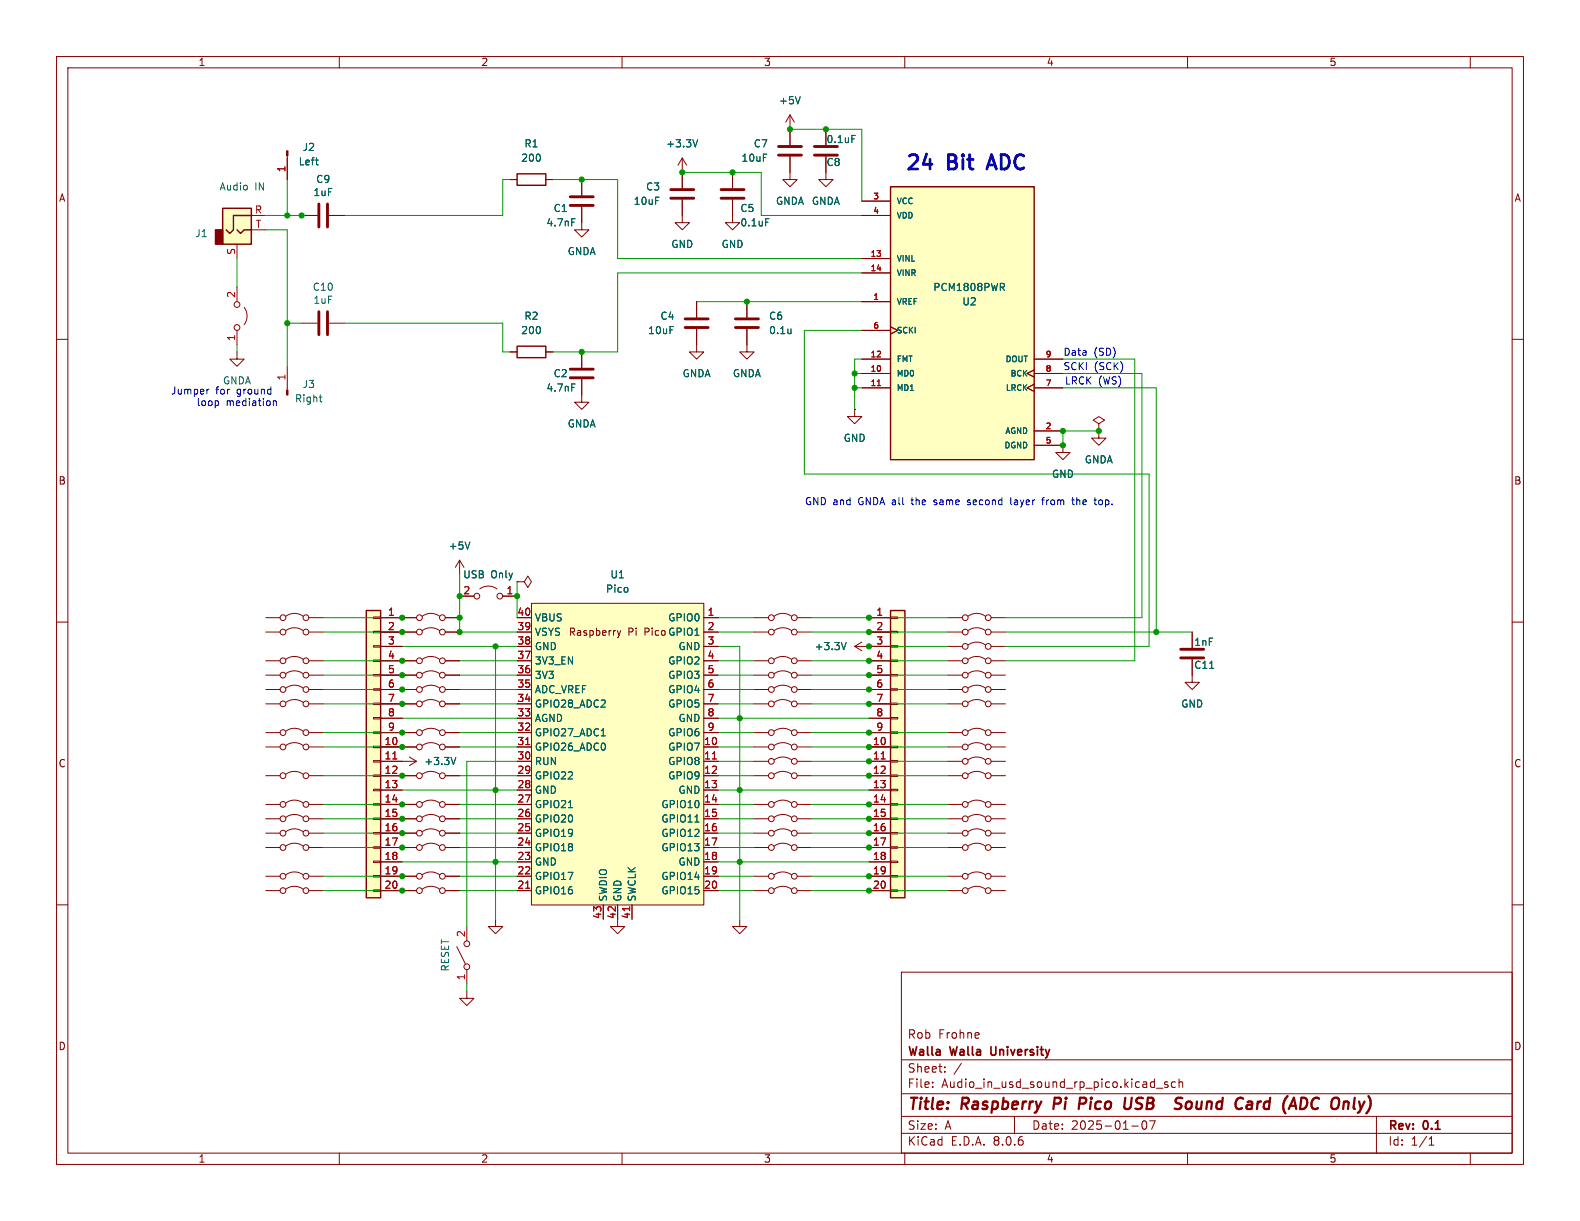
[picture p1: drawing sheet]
<svg xmlns="http://www.w3.org/2000/svg" width="279mm" height="216mm" viewBox="0 0 279 216" stroke-linecap="round" stroke-linejoin="round" font-family="sans-serif">
<defs><g id="words">
<g font-size="3.5" fill="#0000c2">
<text x="160" y="30.2">24</text>
<text x="167.8" y="30.2">Bit</text>
<text x="175.9" y="30.2">ADC</text>
</g>
<g font-size="2.8" fill="#840000">
<text x="160.4" y="196.8">Title:</text>
<text x="170.1" y="196.8">Raspberry</text>
<text x="187.1" y="196.8">Pi</text>
<text x="192.4" y="196.8">Pico</text>
<text x="201.2" y="196.8">USB</text>
<text x="211.9" y="196.8">Sound</text>
<text x="223.3" y="196.8">Card</text>
<text x="232.5" y="196.8">(ADC</text>
<text x="241.9" y="196.8">Only)</text>
</g>
<g font-size="2.1" fill="#840000">
<text x="160.4" y="183.9">Rob</text>
<text x="165.9" y="183.9">Frohne</text>
<text x="160.4" y="189.9">Sheet:</text>
<text x="160.4" y="187.1">Walla</text>
<text x="168.1" y="187.1">Walla</text>
<text x="175.9" y="187.1">University</text>
<text x="160.4" y="192.6">File:</text>
<text x="166.5" y="192.6">Audio_in_usd_sound_rp_pico.kicad_sch</text>
<text x="160.4" y="202.8">KiCad</text>
<text x="160.4" y="200">Size:</text>
<text x="167.1" y="200">A</text>
<text x="168.1" y="202.8">E.D.A.</text>
<text x="175.7" y="202.8">8.0.6</text>
<text x="182.4" y="200">Date:</text>
<text x="189.4" y="200">2025-01-07</text>
<text x="245.4" y="200.2">Rev:</text>
<text x="245.4" y="202.8">Id:</text>
<text x="249.5" y="202.8">1/1</text>
<text x="251.8" y="200.2">0.1</text>
</g>
<g font-size="1.8" fill="#840000">
<text x="35" y="11.9">1</text>
<text x="85" y="11.9">2</text>
<text x="135" y="11.9">3</text>
<text x="185" y="11.9">4</text>
<text x="235" y="11.9">5</text>
<text x="10.3" y="35.9">A</text>
<text x="267.7" y="35.9">A</text>
<text x="10.3" y="85.9">B</text>
<text x="267.7" y="85.9">B</text>
<text x="100.5" y="112.6">Raspberry</text>
<text x="111" y="112.6">Pi</text>
<text x="114.1" y="112.6">Pico GPIO1</text>
<text x="10.3" y="135.9">C</text>
<text x="267.7" y="135.9">C</text>
<text x="10.3" y="185.9">D</text>
<text x="267.7" y="185.9">D</text>
<text x="35" y="205.8">1</text>
<text x="85" y="205.8">2</text>
<text x="135" y="205.8">3</text>
<text x="185" y="205.8">4</text>
<text x="235" y="205.8">5</text>
</g>
<g font-size="1.8" fill="#006464">
<text x="137.7" y="18.6">+5V</text>
<text x="52.7" y="29.4">Left</text>
<text x="53.4" y="26.9">J2</text>
<text x="92.1" y="28.8">200</text>
<text x="92.6" y="26.3">R1</text>
<text x="117.7" y="26.3">+3.3V</text>
<text x="131" y="28.8">10uF</text>
<text x="133.2" y="26.3">C7</text>
<text x="146.1" y="29.6">C8</text>
<text x="146.1" y="25.5">0.1uF</text>
<text x="38.7" y="33.9">Audio</text>
<text x="45" y="33.9">IN</text>
<text x="55.3" y="34.9">1uF</text>
<text x="55.8" y="32.6">C9</text>
<text x="114.1" y="33.9">C3</text>
<text x="96.5" y="40.2">4.7nF</text>
<text x="97.8" y="37.7">C1</text>
<text x="112" y="36.4">10uF</text>
<text x="130.8" y="37.7">C5</text>
<text x="130.8" y="40.2">0.1uF</text>
<text x="137.1" y="36.4">GNDA</text>
<text x="143.5" y="36.4">GNDA</text>
<text x="34.4" y="42.1">J1</text>
<text x="100.3" y="45.3">GNDA</text>
<text x="118.6" y="44">GND</text>
<text x="127.5" y="44">GND</text>
<text x="55.2" y="51.6">C10</text>
<text x="55.3" y="53.9">1uF</text>
<text x="164.9" y="51.7">PCM1808PWR</text>
<text x="92.1" y="59.3">200</text>
<text x="92.6" y="56.7">R2</text>
<text x="114.5" y="59.3">10uF</text>
<text x="116.7" y="56.7">C4</text>
<text x="135.9" y="56.7">C6</text>
<text x="135.9" y="59.3">0.1u</text>
<text x="170.1" y="54.2">U2</text>
<text x="39.3" y="68.2">GNDA</text>
<text x="52.1" y="71.3">Right</text>
<text x="53.4" y="68.8">J3</text>
<text x="96.5" y="69.4">4.7nF</text>
<text x="97.8" y="66.9">C2</text>
<text x="120.6" y="66.9">GNDA</text>
<text x="129.5" y="66.9">GNDA</text>
<text x="100.3" y="75.8">GNDA</text>
<text x="149.1" y="78.3">GND</text>
<text x="191.7" y="82.1">GNDA</text>
<text x="185.9" y="84.7">GND</text>
<text x="79.2" y="97.4">+5V</text>
<text x="81.8" y="102.5">USB</text>
<text x="86.8" y="102.5">Only</text>
<text x="107.1" y="105">Pico</text>
<text x="107.8" y="102.5">U1</text>
<text x="94.5" y="112.6">VSYS</text>
<text x="94.5" y="110.1">VBUS</text>
<text x="118.1" y="110.1">GPIO0</text>
<text x="118.1" y="112.6">GPIO1</text>
<text x="94.5" y="117.7">3V3_EN</text>
<text x="94.5" y="115.2">GND</text>
<text x="118.1" y="117.7">GPIO2</text>
<text x="119.9" y="115.2">GND</text>
<text x="144" y="115.2">+3.3V</text>
<text x="211.1" y="114.4">1nF</text>
<text x="211.1" y="118.5">C11</text>
<text x="94.5" y="125.3">GPIO28_ADC2</text>
<text x="94.5" y="122.8">ADC_VREF</text>
<text x="94.5" y="120.2">3V3</text>
<text x="118.1" y="120.2">GPIO3</text>
<text x="118.1" y="122.8">GPIO4</text>
<text x="118.1" y="125.3">GPIO5</text>
<text x="208.8" y="125.3">GND</text>
<text x="94.5" y="130.4">GPIO27_ADC1</text>
<text x="94.5" y="127.9">AGND</text>
<text x="118.1" y="130.4">GPIO6</text>
<text x="119.9" y="127.9">GND</text>
<text x="74.9" y="135.5">+3.3V</text>
<text x="94.5" y="135.5">RUN</text>
<text x="94.5" y="132.9">GPIO26_ADC0</text>
<text x="118.1" y="132.9">GPIO7</text>
<text x="118.1" y="135.5">GPIO8</text>
<text x="94.5" y="143.1">GPIO21</text>
<text x="94.5" y="140.6">GND</text>
<text x="94.5" y="138">GPIO22</text>
<text x="116.9" y="143.1">GPIO10</text>
<text x="118.1" y="138">GPIO9</text>
<text x="119.9" y="140.6">GND</text>
<text x="94.5" y="148.2">GPIO19</text>
<text x="94.5" y="145.6">GPIO20</text>
<text x="116.9" y="145.6">GPIO11</text>
<text x="116.9" y="148.2">GPIO12</text>
<text x="94.5" y="155.8">GPIO17</text>
<text x="94.5" y="153.3">GND</text>
<text x="94.5" y="150.7">GPIO18</text>
<text x="116.9" y="150.7">GPIO13</text>
<text x="116.9" y="155.8">GPIO14</text>
<text x="119.9" y="153.3">GND</text>
<text x="94.5" y="158.3">GPIO16</text>
<text x="107.5" y="159.5" transform="rotate(-90 107.5 159.5)">SWDIO</text>
<text x="110.1" y="159.5" transform="rotate(-90 110.1 159.5)">GND</text>
<text x="112.6" y="159.5" transform="rotate(-90 112.6 159.5)">SWCLK</text>
<text x="116.9" y="158.3">GPIO15</text>
<text x="79.6" y="171.9" transform="rotate(-90 79.6 171.9)">RESET</text>
</g>
<g font-size="1.8" fill="#a90000">
<text x="50.5" y="30.6" transform="rotate(-90 50.5 30.6)">1</text>
<text x="45" y="37.8">R</text>
<text x="45.1" y="40.4">T</text>
<text x="41.7" y="45.2" transform="rotate(-90 41.7 45.2)">S</text>
<text x="41.7" y="52.8" transform="rotate(-90 41.7 52.8)">2</text>
<text x="41.7" y="60.4" transform="rotate(-90 41.7 60.4)">1</text>
<text x="50.5" y="67.4" transform="rotate(-90 50.5 67.4)">1</text>
<text x="81.8" y="105.2">2</text>
<text x="89.5" y="105.2">1</text>
<text x="68.5" y="109">1</text>
<text x="68.5" y="111.5">2</text>
<text x="91.4" y="111.5">39</text>
<text x="91.4" y="109">40</text>
<text x="125" y="109">1</text>
<text x="125" y="111.5">2</text>
<text x="154.9" y="109">1</text>
<text x="154.9" y="111.5">2</text>
<text x="68.5" y="114">3</text>
<text x="68.5" y="116.6">4</text>
<text x="68.5" y="119.1">5</text>
<text x="91.4" y="119.1">36</text>
<text x="91.4" y="116.6">37</text>
<text x="91.4" y="114">38</text>
<text x="125" y="114">3</text>
<text x="125" y="116.6">4</text>
<text x="125" y="119.1">5</text>
<text x="154.9" y="114">3</text>
<text x="154.9" y="116.6">4</text>
<text x="154.9" y="119.1">5</text>
<text x="68.5" y="121.7">6</text>
<text x="68.5" y="124.2">7</text>
<text x="91.4" y="124.2">34</text>
<text x="91.4" y="121.7">35</text>
<text x="125" y="121.7">6</text>
<text x="125" y="124.2">7</text>
<text x="154.9" y="121.7">6</text>
<text x="154.9" y="124.2">7</text>
<text x="67.9" y="131.8">10</text>
<text x="68.5" y="126.7">8</text>
<text x="68.5" y="129.3">9</text>
<text x="91.4" y="131.8">31</text>
<text x="91.4" y="129.3">32</text>
<text x="91.4" y="126.7">33</text>
<text x="124.4" y="131.8">10</text>
<text x="125" y="126.7">8</text>
<text x="125" y="129.3">9</text>
<text x="154.3" y="131.8">10</text>
<text x="154.9" y="126.7">8</text>
<text x="154.9" y="129.3">9</text>
<text x="67.9" y="134.4">11</text>
<text x="67.9" y="136.9">12</text>
<text x="91.4" y="136.9">29</text>
<text x="91.4" y="134.4">30</text>
<text x="124.4" y="134.4">11</text>
<text x="124.4" y="136.9">12</text>
<text x="154.3" y="134.4">11</text>
<text x="154.3" y="136.9">12</text>
<text x="67.9" y="139.4">13</text>
<text x="67.9" y="142">14</text>
<text x="91.4" y="142">27</text>
<text x="91.4" y="139.4">28</text>
<text x="124.4" y="139.4">13</text>
<text x="124.4" y="142">14</text>
<text x="154.3" y="139.4">13</text>
<text x="154.3" y="142">14</text>
<text x="67.9" y="144.5">15</text>
<text x="67.9" y="147.1">16</text>
<text x="67.9" y="149.6">17</text>
<text x="91.4" y="149.6">24</text>
<text x="91.4" y="147.1">25</text>
<text x="91.4" y="144.5">26</text>
<text x="124.4" y="144.5">15</text>
<text x="124.4" y="147.1">16</text>
<text x="124.4" y="149.6">17</text>
<text x="154.3" y="144.5">15</text>
<text x="154.3" y="147.1">16</text>
<text x="154.3" y="149.6">17</text>
<text x="67.9" y="152.1">18</text>
<text x="67.9" y="154.7">19</text>
<text x="91.4" y="154.7">22</text>
<text x="91.4" y="152.1">23</text>
<text x="124.4" y="152.1">18</text>
<text x="124.4" y="154.7">19</text>
<text x="154.3" y="152.1">18</text>
<text x="154.3" y="154.7">19</text>
<text x="67.9" y="157.2">20</text>
<text x="91.4" y="157.2">21</text>
<text x="124.4" y="157.2">20</text>
<text x="154.3" y="157.2">20</text>
<text x="82.3" y="165.8" transform="rotate(-90 82.3 165.8)">2</text>
<text x="106.4" y="162.6" transform="rotate(-90 106.4 162.6)">43</text>
<text x="109" y="162.6" transform="rotate(-90 109 162.6)">42</text>
<text x="111.5" y="162.6" transform="rotate(-90 111.5 162.6)">41</text>
<text x="82.3" y="173.4" transform="rotate(-90 82.3 173.4)">1</text>
</g>
<g font-size="1.8" fill="#0000c2">
<text x="188" y="63">Data</text>
<text x="188" y="65.5">SCKI</text>
<text x="193.4" y="63">(SD)</text>
<text x="193.5" y="65.5">(SCK)</text>
<text x="30.1" y="69.8">Jumper</text>
<text x="34.7" y="71.9">loop</text>
<text x="38.1" y="69.8">for</text>
<text x="40" y="71.9">mediation</text>
<text x="42" y="69.8">ground</text>
<text x="188.2" y="68.1">LRCK</text>
<text x="194.2" y="68.1">(WS)</text>
<text x="142.2" y="89.4">GND and</text>
<text x="151.9" y="89.4">GNDA all</text>
<text x="161.7" y="89.4">the</text>
<text x="165.8" y="89.4">same</text>
<text x="171.9" y="89.4">second</text>
<text x="179.8" y="89.4">layer</text>
<text x="185.6" y="89.4">from</text>
<text x="191.1" y="89.4">the</text>
<text x="195.3" y="89.4">top.</text>
</g>
<g font-size="1.4" fill="#a90000">
<text x="154.3" y="35.3">3</text>
<text x="154.3" y="37.8">4</text>
<text x="153.8" y="45.5">13</text>
<text x="153.8" y="48">14</text>
<text x="154.3" y="53.1">1</text>
<text x="154.3" y="58.2">6</text>
<text x="153.8" y="65.8">10</text>
<text x="153.8" y="63.2">12</text>
<text x="184.8" y="65.8">8</text>
<text x="184.8" y="63.2">9</text>
<text x="153.8" y="68.3">11</text>
<text x="184.8" y="68.3">7</text>
<text x="184.8" y="75.9">2</text>
<text x="184.8" y="78.5">5</text>
</g>
<g font-size="1.4" fill="#006464">
<text x="158.5" y="36.3">VCC</text>
<text x="158.5" y="38.8">VDD</text>
<text x="158.5" y="46.5">VINL</text>
<text x="158.5" y="49">VINR</text>
<text x="158.5" y="54.1">VREF</text>
<text x="158.5" y="59.2">SCKI</text>
<text x="158.5" y="64.2">FMT</text>
<text x="177.7" y="64.2">DOUT</text>
<text x="158.5" y="66.8">MD0</text>
<text x="158.5" y="69.3">MD1</text>
<text x="177.7" y="69.3">LRCK</text>
<text x="178.6" y="66.8">BCK</text>
<text x="177.6" y="76.9">AGND</text>
<text x="177.5" y="79.5">DGND</text>
</g>
</g></defs>
<g fill="none" stroke="#840000" stroke-width=".18">
<path d="M10 10h259.4v195.9h-259.4zM12 12h255.4v191.9h-255.4zM60 10v2M110 10v2M160 10v2M210 10v2M260 10v2M10 60h2M267.4 60h2M81.3 99.1l.7 1.2M81.3 99.1v2.5M81.3 99.1l-.8 1.2"/>
<path d="M10 110h2M71.1 109.2h2.6M71.1 111.8h2.6M74.7 111.5a2.54 2.54 0 0 1 3 0M74.7 109a2.54 2.54 0 0 1 3 0M78.7 109.2h2.6M78.7 111.8h2.6M81.3 105.4h2.5M84.8 104.1a2.54 2.54 0 0 1 3.1 0M88.9 105.4h2.5M133.3 109.2h2.6M136.9 109a2.54 2.54 0 0 1 3.1 0"/>
<path d="M141 109.2h2.5M267.4 110h2M10 160h2M167.6 144.8h2.6M171.2 144.5a2.54 2.54 0 0 1 3 0M175.3 144.8h2.5M267.4 160h2M159.4 171.9h108v32h-108zM159.4 197.4h108M159.4 193.4h108M159.4 187.4h108M164.9 192.1v.2"/>
<path d="M164.9 191.4v.1M167.1 189.4v.2M167.1 188.7v.1M170 188l-1.3 1.9M179.4 197.4v3M200.1 199.1h1.2M202.1 198.3l.2-.1a.81 .81 0 0 1 .6 .6 .81 .81 0 0 1-.3 .8l-.2 .1a.81 .81 0 0 1-.3-1.4zM203.3 198.2h1l-.7 1.5M204.5 192.4h1.1M206.5 191.4l-.4-.1-.2 .2 .1 .2 .5 .2v.3h-.6M207.9 191.4l-.5-.1-.3 .3v.4l.2 .2h.6M208.5 191.4l.2-.1 .4 .1v.9"/>
<path d="M208.5 190.8v1.5M243.4 197.4v6.5M60 203.9v2M110 203.9v2M159.4 200.4h108M160 203.9v2M210 203.9v2M252.7 202.5h.9M252.7 201.4l.4-.4v1.5M260 203.9v2"/>
<circle cx="74.2" cy="111.8" r=".51"/>
<circle cx="74.2" cy="109.2" r=".51"/>
<circle cx="78.2" cy="109.2" r=".51"/>
<circle cx="78.2" cy="111.8" r=".51"/>
<circle cx="84.3" cy="105.4" r=".51"/>
<circle cx="88.4" cy="105.4" r=".51"/>
<circle cx="136.4" cy="109.2" r=".51"/>
<circle cx="140.5" cy="109.2" r=".51"/>
<circle cx="170.7" cy="144.8" r=".51"/>
<circle cx="174.8" cy="144.8" r=".51"/>
</g>
<g fill="none" stroke="#840000" stroke-width=".4">
<path d="M186.5 194.1l-.2 2M191.8 194.1h-.8l-.3 2M191.8 195.1l-.9 .1M200.1 194.1l-.2 1.6a.66 .66 0 0 1-.8 .4M208 195l.6 .2a.49 .49 0 0 1 .3 .5 .49 .49 0 0 1-.4 .4h-.5M208.1 194.2l.2-.1 .8 .1M209.8 195a.52 .52 0 0 1 .6-.2 .52 .52 0 0 1 .4 .4l-.1 .5a.55 .55 0 0 1-.5 .4 .55 .55 0 0 1-.5-.4zM222.4 194.8l-.1 1.3M222.8 194.8l-.4 .4M230.9 194.2a1.27 1.27 0 0 1 0 1.6M240.3 194.8l.4 1.3M240.7 196.1l-.3 .5"/>
<path d="M241.3 194.8l-.6 1.3"/>
</g>
<path d="M175.2 185.1l.1 1.3" fill="none" stroke="#840000" stroke-width=".3"/>
<path d="M83.1 95.8l-.4 1.3" fill="none" stroke="#006464" stroke-width=".18"/>
<path d="M157.5 108h2.5v50.8h-2.5z" fill="#ffffc2"/>
<g fill="none" stroke="#840000" stroke-width=".18">
<path d="M90.2 31.8h1.2M96.5 31.8h1.3M129.5 35.3v4.1h1.3l-1.3 1.2-1.2-1.2h1.2M129.5 30.5v2.8M139.7 20.3l-.8 1.3M139.7 20.3v2.6M139.7 20.3l.8 1.3M132.1 58.2v4h1.2l-1.2 1.3-1.3-1.3h1.3M132.1 53.3v2.8M41.9 62.2v1.3h-1.3l1.3 1.3 1.3-1.3h-1.3M90.2 62.2h1.2M96.5 62.2h1.3"/>
<path d="M151.1 72.4v1.3h1.3l-1.3 1.2-1.2-1.2h1.2M151.1 72.4h.1M71.1 116.8h2.6M74.7 116.6a2.54 2.54 0 0 1 3 0M78.7 116.8h2.6M153.7 109.2h3.8M153.7 111.8h3.8M153.7 114.3h3.8M153.7 116.8h3.8M153.7 119.4h3.8M157.5 119.3h1.2v.2h-1.2zM157.5 116.7h1.2v.3h-1.2z"/>
<path d="M157.5 114.2h1.2v.2h-1.2zM157.5 111.6h1.2v.3h-1.2zM157.5 109.1h1.2v.2h-1.2zM167.6 109.2h2.6M167.6 111.8h2.6M167.6 114.3h2.6M167.6 116.8h2.6M167.6 119.4h2.6M171.2 109a2.54 2.54 0 0 1 3 0M171.2 116.6a2.54 2.54 0 0 1 3 0M171.2 119.1a2.54 2.54 0 0 1 3 0M171.2 114a2.54 2.54 0 0 1 3 0"/>
<path d="M171.2 111.5a2.54 2.54 0 0 1 3 0M175.3 109.2h2.5M175.3 111.8h2.5M175.3 114.3h2.5M175.3 116.8h2.5M175.3 119.4h2.5M71.1 121.9h2.6M71.1 124.5h2.6M71.1 129.5h2.6M74.7 129.3a2.54 2.54 0 0 1 3 0M74.7 124.2a2.54 2.54 0 0 1 3 0M74.7 121.7a2.54 2.54 0 0 1 3 0"/>
<path d="M78.7 121.9h2.6M78.7 124.5h2.6M78.7 129.5h2.6M153.7 132.1h3.8M153.7 134.6h3.8M153.7 137.2h3.8M153.7 139.7h3.8M153.7 121.9h3.8M153.7 124.5h3.8M153.7 127h3.8M153.7 129.5h3.8M157.5 139.6h1.2v.2h-1.2z"/>
<path d="M157.5 137h1.2v.3h-1.2zM157.5 134.5h1.2v.2h-1.2zM157.5 132h1.2v.2h-1.2zM157.5 129.4h1.2v.3h-1.2zM157.5 126.9h1.2v.2h-1.2zM157.5 124.3h1.2v.3h-1.2zM157.5 121.8h1.2v.2h-1.2zM167.6 132.1h2.6M167.6 134.6h2.6M167.6 137.2h2.6M167.6 121.9h2.6M167.6 124.5h2.6"/>
<path d="M167.6 129.5h2.6M171.2 136.9a2.54 2.54 0 0 1 3 0M171.2 129.3a2.54 2.54 0 0 1 3 0M171.2 134.4a2.54 2.54 0 0 1 3 0M171.2 131.8a2.54 2.54 0 0 1 3 0M171.2 124.2a2.54 2.54 0 0 1 3 0M171.2 121.7a2.54 2.54 0 0 1 3 0M175.3 132.1h2.5M175.3 134.6h2.5M175.3 137.2h2.5M175.3 121.9h2.5M175.3 124.5h2.5"/>
<path d="M175.3 129.5h2.5M133.3 142.2h2.6M133.3 144.8h2.6M133.3 149.9h2.6M133.3 154.9h2.6M133.3 157.5h2.6M136.9 157.2a2.54 2.54 0 0 1 3.1 0M136.9 144.5a2.54 2.54 0 0 1 3.1 0M136.9 154.7a2.54 2.54 0 0 1 3.1 0M136.9 149.6a2.54 2.54 0 0 1 3.1 0M136.9 142a2.54 2.54 0 0 1 3.1 0M141 142.2h2.5"/>
<path d="M141 144.8h2.5M141 149.9h2.5M141 154.9h2.5M141 157.5h2.5M153.7 142.2h3.8M153.7 144.8h3.8M153.7 147.3h3.8M153.7 149.9h3.8M153.7 152.4h3.8M153.7 154.9h3.8M153.7 157.5h3.8M157.5 157.4h1.2v.2h-1.2z"/>
<path d="M157.5 154.8h1.2v.3h-1.2zM157.5 152.3h1.2v.2h-1.2zM157.5 149.7h1.2v.3h-1.2zM157.5 147.2h1.2v.2h-1.2zM157.5 144.7h1.2v.2h-1.2zM157.5 142.1h1.2v.3h-1.2zM167.6 142.2h2.6M167.6 147.3h2.6M167.6 149.9h2.6M167.6 154.9h2.6M167.6 157.5h2.6M171.2 157.2a2.54 2.54 0 0 1 3 0"/>
<path d="M171.2 154.7a2.54 2.54 0 0 1 3 0M171.2 149.6a2.54 2.54 0 0 1 3 0M171.2 147.1a2.54 2.54 0 0 1 3 0M171.2 142a2.54 2.54 0 0 1 3 0M175.3 142.2h2.5M175.3 147.3h2.5M175.3 149.9h2.5M175.3 154.9h2.5M175.3 157.5h2.5"/>
<circle cx="74.2" cy="116.8" r=".51"/>
<circle cx="78.2" cy="116.8" r=".51"/>
<circle cx="170.7" cy="111.8" r=".51"/>
<circle cx="170.7" cy="114.3" r=".51"/>
<circle cx="170.7" cy="116.8" r=".51"/>
<circle cx="170.7" cy="119.4" r=".51"/>
<circle cx="170.7" cy="109.2" r=".51"/>
<circle cx="174.8" cy="116.8" r=".51"/>
<circle cx="174.8" cy="119.4" r=".51"/>
<circle cx="174.8" cy="111.8" r=".51"/>
<circle cx="174.8" cy="109.2" r=".51"/>
<circle cx="174.8" cy="114.3" r=".51"/>
<circle cx="74.2" cy="124.5" r=".51"/>
<circle cx="74.2" cy="121.9" r=".51"/>
<circle cx="74.2" cy="129.5" r=".51"/>
<circle cx="78.2" cy="121.9" r=".51"/>
<circle cx="78.2" cy="129.5" r=".51"/>
<circle cx="78.2" cy="124.5" r=".51"/>
<circle cx="170.7" cy="121.9" r=".51"/>
<circle cx="170.7" cy="132.1" r=".51"/>
<circle cx="170.7" cy="124.5" r=".51"/>
<circle cx="170.7" cy="129.5" r=".51"/>
<circle cx="170.7" cy="137.2" r=".51"/>
<circle cx="170.7" cy="134.6" r=".51"/>
<circle cx="174.8" cy="132.1" r=".51"/>
<circle cx="174.8" cy="121.9" r=".51"/>
<circle cx="174.8" cy="129.5" r=".51"/>
<circle cx="174.8" cy="124.5" r=".51"/>
<circle cx="174.8" cy="137.2" r=".51"/>
<circle cx="174.8" cy="134.6" r=".51"/>
<circle cx="136.4" cy="157.5" r=".51"/>
<circle cx="136.4" cy="142.2" r=".51"/>
<circle cx="136.4" cy="154.9" r=".51"/>
<circle cx="136.4" cy="144.8" r=".51"/>
<circle cx="136.4" cy="149.9" r=".51"/>
<circle cx="140.5" cy="154.9" r=".51"/>
<circle cx="140.5" cy="157.5" r=".51"/>
<circle cx="140.5" cy="142.2" r=".51"/>
<circle cx="140.5" cy="149.9" r=".51"/>
<circle cx="140.5" cy="144.8" r=".51"/>
<circle cx="170.7" cy="149.9" r=".51"/>
<circle cx="170.7" cy="154.9" r=".51"/>
<circle cx="170.7" cy="157.5" r=".51"/>
<circle cx="170.7" cy="147.3" r=".51"/>
<circle cx="170.7" cy="142.2" r=".51"/>
<circle cx="174.8" cy="149.9" r=".51"/>
<circle cx="174.8" cy="154.9" r=".51"/>
<circle cx="174.8" cy="142.2" r=".51"/>
<circle cx="174.8" cy="157.5" r=".51"/>
<circle cx="174.8" cy="147.3" r=".51"/>
</g>
<path d="M91.4 30.7h5.1v2.1h-5.1zM91.4 61.2h5.1v2h-5.1zM157.5 108h2.5v50.8h-2.5z" fill="none" stroke="#840000" stroke-width=".25"/>
<path d="M155.8 134.2h.7" fill="none" stroke="#a90000" stroke-width=".18"/>
<path d="M127.5 33.5h4.1M127.5 35.1h4.1M130 56.4h4.1M130 57.9h4.1" fill="none" stroke="#840000" stroke-width=".51"/>
<path d="M141.5 17.1l-.4 1.3M135.4 38.7h.6M139.9 58.2v.8M139.9 58.9h-.1" fill="none" stroke="#006464" stroke-width=".18"/>
<path d="M39.4 36.8h5v6.4h-5z" fill="#ffffc2"/>
<path d="M38.1 40.6h1.3v2.6h-1.3z" fill="#840000" stroke="#840000" stroke-width=".25"/>
<path d="M39.4 36.8h5v6.4h-5zM44.4 38.1h-3.1v2.5l-.7 .7-.6-.7M41.9 40.6l.6 .7 .7-.7h1.2" fill="none" stroke="#840000" stroke-width=".25"/>
<g fill="none" stroke="#840000" stroke-width=".18">
<path d="M44.4 38.1h2.6M50.8 27.5v4.3M53.3 38.1h2.8M58.2 38.1h2.8M120.6 35.3v4.1h1.3l-1.3 1.2-1.2-1.2h1.2M120.6 27.9l-.7 1.3M120.6 27.9v5.4M120.6 27.9l.8 1.3M139.7 27.7v4.1h1.3l-1.3 1.2-1.3-1.2h1.3M139.7 22.9v2.8M146 27.7v4.1h1.3l-1.3 1.2-1.2-1.2h1.2M146 22.9v2.8"/>
<path d="M41.9 43.2v2.5M41.9 50.8v2.5M41.9 58.4v2.6M43.2 54.4a2.54 2.54 0 0 1 0 3M44.4 40.6h2.6M53.3 57.2h2.8M58.2 57.2h2.8M123.2 53.3v2.8M123.2 58.2v2.8M50.8 64.8v4.2M71.1 119.4h2.6M74.7 119.1a2.54 2.54 0 0 1 3 0"/>
<path d="M78.7 119.4h2.6"/>
<circle cx="41.9" cy="57.9" r=".51"/>
<circle cx="41.9" cy="53.8" r=".51"/>
<circle cx="74.2" cy="119.4" r=".51"/>
<circle cx="78.2" cy="119.4" r=".51"/>
</g>
<path d="M55.8 28.3h.5M56.2 29.2h.1M123.4 24.7l-.5 1.3M150.6 23.9h.6M56.5 70.2h.4M56.7 71l.2 .1" fill="none" stroke="#006464" stroke-width=".18"/>
<path d="M56.4 36.1v4M57.9 36.1v4M118.6 35.1h4.1M118.6 33.5h4.1M137.7 27.4h4M137.7 25.9h4M144 27.4h4.1M144 25.9h4.1M56.4 55.1v4.1M57.9 55.1v4.1M121.2 57.9h4M121.2 56.4h4" fill="none" stroke="#840000" stroke-width=".51"/>
<g fill="#840000" stroke="#840000" stroke-width=".18">
<path d="M50.7 69h.2v.9h-.2z"/>
<path d="M50.7 26.7h.2v.8h-.2z"/>
</g>
<path d="M157.5 33h25.4v48.3h-25.4z" fill="#ffffc2"/>
<path d="M157.5 33h25.4v48.3h-25.4z" fill="none" stroke="#840000" stroke-width=".25"/>
<g fill="none" stroke="#840000" stroke-width=".18">
<path d="M102.9 36.6v4h-1.3l1.3 1.3 1.2-1.3h-1.2M102.9 31.8v2.7M152.4 35.6h5.1M152.4 38.1h5.1M152.4 53.3h5.1M152.4 45.7h5.1M152.4 48.3h5.1M152.4 58.4h5.1M157.5 57.8l1.2 .6-1.2 .7M102.9 67.1v4h-1.3l1.3 1.3 1.2-1.3h-1.2M102.9 62.2v2.8M123.2 61v1.2h1.3l-1.3 1.3-1.3-1.3h1.3"/>
<path d="M152.4 66h5.1M152.4 68.6h5.1M152.4 63.5h5.1M182.9 67.9l-1.3 .7 1.3 .6M182.9 65.4l-1.3 .6 1.3 .7M182.9 66h5.1M182.9 68.6h5.1M182.9 63.5h5.1M182.9 76.2h5.1M182.9 78.7h5.1M91.4 102.9h1.3l.6-1 .7 1-.7 1-.6-1M91.4 102.9h.1"/>
<path d="M87.6 162.6v1.2h-1.2l1.2 1.3 1.3-1.3h-1.3"/>
</g>
<path d="M155.1 68.2h.6" fill="none" stroke="#a90000" stroke-width=".18"/>
<path d="M101.1 38.7h.6M177.2 50.8l.4 .6M177.4 50.1l.2 .3v.3l-.2 .1M101.1 67.9h.6" fill="none" stroke="#006464" stroke-width=".18"/>
<path d="M100.8 34.8h4.1M100.8 36.3h4.1M100.8 65.3h4.1M100.8 66.8h4.1" fill="none" stroke="#840000" stroke-width=".51"/>
<path d="M94 106.7h30.5v53.3h-30.5z" fill="#ffffc2"/>
<g fill="none" stroke="#840000" stroke-width=".18">
<path d="M188 78.7v1.3h1.2l-1.2 1.3-1.3-1.3h1.3M194.3 74.9l-1-.6 1-.6 1 .6-1 .6v1.3M194.3 76.2h.1M194.3 76.2v1.3h1.3l-1.3 1.2-1.3-1.2h1.3M47 109.2h2.5M47 111.8h2.5M47 119.4h2.5M47 116.8h2.5M50.5 111.5a2.54 2.54 0 0 1 3.1 0M50.5 119.1a2.54 2.54 0 0 1 3.1 0M50.5 109a2.54 2.54 0 0 1 3.1 0M50.5 116.6a2.54 2.54 0 0 1 3.1 0"/>
<path d="M54.6 109.2h2.5M54.6 111.8h2.5M54.6 119.4h2.5M54.6 116.8h2.5M91.4 109.2h2.6M91.4 111.8h2.6M91.4 114.3h2.6M91.4 119.4h2.6M91.4 116.8h2.6M94 106.7h30.5v53.3h-30.5zM109.2 111.5l.3 .8M109.5 112.3l-.3 .5"/>
<path d="M109.8 111.5l-.3 .8M124.5 109.2h2.5M124.5 111.8h2.5M124.5 114.3h2.5M124.5 119.4h2.5M124.5 116.8h2.5M133.3 111.8h2.6M133.3 119.4h2.6M133.3 116.8h2.6M136.9 116.6a2.54 2.54 0 0 1 3.1 0M136.9 111.5a2.54 2.54 0 0 1 3.1 0M136.9 119.1a2.54 2.54 0 0 1 3.1 0"/>
<path d="M141 111.8h2.5M141 119.4h2.5M141 116.8h2.5M151.1 114.3h2.6M151.1 114.3l1.3 .8M152.4 113.5l-1.3 .8M210.8 116.6v4.1h1.3l-1.3 1.2-1.3-1.2h1.3M210.8 111.8v2.8M47 132.1h2.5M47 137.2h2.5M47 129.5h2.5M47 124.5h2.5"/>
<path d="M47 121.9h2.5M50.5 121.7a2.54 2.54 0 0 1 3.1 0M50.5 124.2a2.54 2.54 0 0 1 3.1 0M50.5 131.8a2.54 2.54 0 0 1 3.1 0M50.5 136.9a2.54 2.54 0 0 1 3.1 0M50.5 129.3a2.54 2.54 0 0 1 3.1 0M54.6 132.1h2.5M54.6 137.2h2.5M54.6 129.5h2.5M54.6 124.5h2.5M54.6 121.9h2.5M71.1 132.1h2.6"/>
<path d="M71.1 134.6h2.6M71.1 137.2h2.6M72.4 133.9l1.3 .7M73.7 134.6l-1.3 .8M74.7 131.8a2.54 2.54 0 0 1 3 0M74.7 136.9a2.54 2.54 0 0 1 3 0M78.7 132.1h2.6M78.7 137.2h2.6M91.4 132.1h2.6M91.4 134.6h2.6M91.4 137.2h2.6M91.4 139.7h2.6"/>
<path d="M91.4 129.5h2.6M91.4 127h2.6M91.4 124.5h2.6M91.4 121.9h2.6M124.5 132.1h2.5M124.5 134.6h2.5M124.5 137.2h2.5M124.5 139.7h2.5M124.5 129.5h2.5M124.5 127h2.5M124.5 124.5h2.5M124.5 121.9h2.5"/>
<path d="M133.3 132.1h2.6M133.3 134.6h2.6M133.3 137.2h2.6M133.3 129.5h2.6M133.3 124.5h2.6M133.3 121.9h2.6M136.9 131.8a2.54 2.54 0 0 1 3.1 0M136.9 129.3a2.54 2.54 0 0 1 3.1 0M136.9 121.7a2.54 2.54 0 0 1 3.1 0M136.9 124.2a2.54 2.54 0 0 1 3.1 0M136.9 136.9a2.54 2.54 0 0 1 3.1 0M136.9 134.4a2.54 2.54 0 0 1 3.1 0"/>
<path d="M141 132.1h2.5M141 134.6h2.5M141 137.2h2.5M141 129.5h2.5M141 124.5h2.5M141 121.9h2.5M47 142.2h2.5M47 144.8h2.5M47 147.3h2.5M47 149.9h2.5M47 157.5h2.5M50.5 142a2.54 2.54 0 0 1 3.1 0"/>
<path d="M50.5 144.5a2.54 2.54 0 0 1 3.1 0M50.5 149.6a2.54 2.54 0 0 1 3.1 0M50.5 147.1a2.54 2.54 0 0 1 3.1 0M50.5 157.2a2.54 2.54 0 0 1 3.1 0M54.6 142.2h2.5M54.6 144.8h2.5M54.6 147.3h2.5M54.6 149.9h2.5M54.6 157.5h2.5M71.1 142.2h2.6M71.1 144.8h2.6M71.1 147.3h2.6"/>
<path d="M71.1 149.9h2.6M71.1 154.9h2.6M71.1 157.5h2.6M74.7 157.2a2.54 2.54 0 0 1 3 0M74.7 154.7a2.54 2.54 0 0 1 3 0M74.7 149.6a2.54 2.54 0 0 1 3 0M74.7 144.5a2.54 2.54 0 0 1 3 0M74.7 147.1a2.54 2.54 0 0 1 3 0M74.7 142a2.54 2.54 0 0 1 3 0M78.7 142.2h2.6M78.7 144.8h2.6M78.7 147.3h2.6"/>
<path d="M78.7 149.9h2.6M78.7 154.9h2.6M78.7 157.5h2.6M91.4 142.2h2.6M91.4 144.8h2.6M91.4 147.3h2.6M91.4 149.9h2.6M91.4 152.4h2.6M91.4 154.9h2.6M91.4 157.5h2.6M124.5 142.2h2.5M124.5 144.8h2.5"/>
<path d="M124.5 147.3h2.5M124.5 149.9h2.5M124.5 152.4h2.5M124.5 154.9h2.5M124.5 157.5h2.5M80.8 167.4l1.5 3M82.5 175.3v1.2h1.3l-1.3 1.3-1.2-1.3h1.2M82.5 163.8v2.6M82.5 171.5v2.5M106.7 160v2.6M109.2 160v3.8h1.3l-1.3 1.3-1.3-1.3h1.3M111.8 160v2.6"/>
<path d="M130.8 162.6v1.2h1.3l-1.3 1.3-1.3-1.3h1.3"/>
<circle cx="50" cy="111.8" r=".51"/>
<circle cx="50" cy="109.2" r=".51"/>
<circle cx="50" cy="116.8" r=".51"/>
<circle cx="50" cy="119.4" r=".51"/>
<circle cx="54.1" cy="111.8" r=".51"/>
<circle cx="54.1" cy="109.2" r=".51"/>
<circle cx="54.1" cy="116.8" r=".51"/>
<circle cx="54.1" cy="119.4" r=".51"/>
<circle cx="136.4" cy="111.8" r=".51"/>
<circle cx="136.4" cy="119.4" r=".51"/>
<circle cx="136.4" cy="116.8" r=".51"/>
<circle cx="140.5" cy="119.4" r=".51"/>
<circle cx="140.5" cy="116.8" r=".51"/>
<circle cx="140.5" cy="111.8" r=".51"/>
<circle cx="50" cy="121.9" r=".51"/>
<circle cx="50" cy="132.1" r=".51"/>
<circle cx="50" cy="124.5" r=".51"/>
<circle cx="50" cy="129.5" r=".51"/>
<circle cx="50" cy="137.2" r=".51"/>
<circle cx="54.1" cy="121.9" r=".51"/>
<circle cx="54.1" cy="129.5" r=".51"/>
<circle cx="54.1" cy="124.5" r=".51"/>
<circle cx="54.1" cy="132.1" r=".51"/>
<circle cx="54.1" cy="137.2" r=".51"/>
<circle cx="74.2" cy="132.1" r=".51"/>
<circle cx="74.2" cy="137.2" r=".51"/>
<circle cx="78.2" cy="132.1" r=".51"/>
<circle cx="78.2" cy="137.2" r=".51"/>
<circle cx="136.4" cy="121.9" r=".51"/>
<circle cx="136.4" cy="132.1" r=".51"/>
<circle cx="136.4" cy="129.5" r=".51"/>
<circle cx="136.4" cy="124.5" r=".51"/>
<circle cx="136.4" cy="134.6" r=".51"/>
<circle cx="136.4" cy="137.2" r=".51"/>
<circle cx="140.5" cy="132.1" r=".51"/>
<circle cx="140.5" cy="121.9" r=".51"/>
<circle cx="140.5" cy="129.5" r=".51"/>
<circle cx="140.5" cy="124.5" r=".51"/>
<circle cx="140.5" cy="137.2" r=".51"/>
<circle cx="140.5" cy="134.6" r=".51"/>
<circle cx="50" cy="142.2" r=".51"/>
<circle cx="50" cy="147.3" r=".51"/>
<circle cx="50" cy="144.8" r=".51"/>
<circle cx="50" cy="157.5" r=".51"/>
<circle cx="50" cy="149.9" r=".51"/>
<circle cx="54.1" cy="149.9" r=".51"/>
<circle cx="54.1" cy="142.2" r=".51"/>
<circle cx="54.1" cy="144.8" r=".51"/>
<circle cx="54.1" cy="147.3" r=".51"/>
<circle cx="54.1" cy="157.5" r=".51"/>
<circle cx="74.2" cy="142.2" r=".51"/>
<circle cx="74.2" cy="149.9" r=".51"/>
<circle cx="74.2" cy="154.9" r=".51"/>
<circle cx="74.2" cy="157.5" r=".51"/>
<circle cx="74.2" cy="144.8" r=".51"/>
<circle cx="74.2" cy="147.3" r=".51"/>
<circle cx="78.2" cy="154.9" r=".51"/>
<circle cx="78.2" cy="149.9" r=".51"/>
<circle cx="78.2" cy="147.3" r=".51"/>
<circle cx="78.2" cy="142.2" r=".51"/>
<circle cx="78.2" cy="157.5" r=".51"/>
<circle cx="78.2" cy="144.8" r=".51"/>
<circle cx="82.6" cy="166.9" r=".51"/>
<circle cx="82.6" cy="170.9" r=".51"/>
</g>
<path d="M93 131.7h.7M126 134.2h.7M93 157.1h.7M111.3 160.3v.7" fill="none" stroke="#a90000" stroke-width=".18"/>
<path d="M149.6 113.6l-.4 1.3M213.9 118.2h.7M80.6 133.9l-.4 1.3M106.3 130.1h.7M100.5 142.8h.7M122.9 145.4h.7" fill="none" stroke="#006464" stroke-width=".18"/>
<path d="M208.8 114.8h4.1M208.8 116.3h4.1" fill="none" stroke="#840000" stroke-width=".51"/>
<path d="M64.8 108h2.5v50.8h-2.5z" fill="#ffffc2"/>
<g fill="none" stroke="#840000" stroke-width=".18">
<path d="M50.8 27.9v3.9M53.3 38.1h2.8M58.2 38.1h2.8M90.2 31.8h1.2M96.5 31.8h1.3M102.9 31.8v2.7M102.9 36.6v2.8M120.6 30.5v2.8M120.6 35.3v2.8M129.5 30.5v2.8M129.5 35.3v2.8M139.7 22.9v2.8"/>
<path d="M139.7 27.7v2.8M146 22.9v2.8M146 27.7v2.8M152.4 35.6h5.1M152.4 38.1h5.1M123.2 53.3v2.8M123.2 58.2v2.8M132.1 53.3v2.8M132.1 58.2v2.8M152.4 53.3h5.1M152.4 45.7h5.1M152.4 48.3h5.1"/>
<path d="M152.4 58.4h5.1M157.5 57.8l1.2 .6-1.2 .7M90.2 62.2h1.2M96.5 62.2h1.3M102.9 62.2v2.8M102.9 67.1v2.8M151.1 72.4h.1M152.4 66h5.1M152.4 68.6h5.1M152.4 63.5h5.1M182.9 67.9l-1.3 .7 1.3 .6M182.9 65.4l-1.3 .6 1.3 .7"/>
<path d="M182.9 66h5.1M182.9 68.6h5.1M182.9 63.5h5.1M182.9 76.2h5.1M182.9 78.7h5.1M194.3 76.2h.1M66 119.3h1.3v.2h-1.3zM66 116.7h1.3v.3h-1.3zM66 114.2h1.3v.2h-1.3zM66 111.6h1.3v.3h-1.3zM66 109.1h1.3v.2h-1.3zM67.3 109.2h6.4"/>
<path d="M67.3 111.8h6.4M67.3 114.3h3.8M67.3 116.8h6.4M67.3 119.4h6.4M78.7 109.2h2.6M78.7 111.8h2.6M78.7 116.8h2.6M78.7 119.4h2.6M81.3 105.4h2.5M88.9 105.4h2.5M91.4 102.9h.1M91.4 109.2h2.6"/>
<path d="M91.4 111.8h2.6M91.4 114.3h2.6M91.4 116.8h2.6M91.4 119.4h2.6M124.5 109.2h2.5M124.5 111.8h2.5M124.5 114.3h2.5M124.5 116.8h2.5M124.5 119.4h2.5M153.7 109.2h3.8M153.7 111.8h3.8M153.7 114.3h3.8"/>
<path d="M153.7 116.8h3.8M153.7 119.4h3.8M210.8 111.8v2.8M210.8 116.6v2.8M66 139.6h1.3v.2h-1.3zM66 137h1.3v.3h-1.3zM66 134.5h1.3v.2h-1.3zM66 132h1.3v.2h-1.3zM66 129.4h1.3v.3h-1.3zM66 126.9h1.3v.2h-1.3zM66 124.3h1.3v.3h-1.3zM66 121.8h1.3v.2h-1.3z"/>
<path d="M67.3 132.1h6.4M67.3 134.6h3.8M67.3 137.2h6.4M67.3 139.7h3.8M67.3 121.9h6.4M67.3 124.5h6.4M67.3 127h3.8M67.3 129.5h6.4M78.7 132.1h2.6M78.7 137.2h2.6M78.7 121.9h2.6M78.7 124.5h2.6"/>
<path d="M78.7 129.5h2.6M91.4 132.1h2.6M91.4 134.6h2.6M91.4 137.2h2.6M91.4 139.7h2.6M91.4 121.9h2.6M91.4 124.5h2.6M91.4 127h2.6M91.4 129.5h2.6M124.5 132.1h2.5M124.5 134.6h2.5M124.5 137.2h2.5"/>
<path d="M124.5 139.7h2.5M124.5 121.9h2.5M124.5 124.5h2.5M124.5 127h2.5M124.5 129.5h2.5M153.7 132.1h3.8M153.7 134.6h3.8M153.7 137.2h3.8M153.7 139.7h3.8M153.7 121.9h3.8M153.7 124.5h3.8M153.7 127h3.8"/>
<path d="M153.7 129.5h3.8M47 154.9h2.5M50.5 154.7a2.54 2.54 0 0 1 3.1 0M54.6 154.9h2.5M66 157.4h1.3v.2h-1.3zM66 154.8h1.3v.3h-1.3zM66 152.3h1.3v.2h-1.3zM66 149.7h1.3v.3h-1.3zM66 147.2h1.3v.2h-1.3zM66 144.7h1.3v.2h-1.3zM66 142.1h1.3v.3h-1.3zM67.3 142.2h6.4"/>
<path d="M67.3 144.8h6.4M67.3 147.3h6.4M67.3 149.9h6.4M67.3 152.4h3.8M67.3 154.9h6.4M67.3 157.5h6.4M78.7 142.2h2.6M78.7 144.8h2.6M78.7 147.3h2.6M78.7 149.9h2.6M78.7 154.9h2.6M78.7 157.5h2.6"/>
<path d="M91.4 142.2h2.6M91.4 144.8h2.6M91.4 147.3h2.6M91.4 149.9h2.6M91.4 152.4h2.6M91.4 154.9h2.6M91.4 157.5h2.6M124.5 142.2h2.5M124.5 144.8h2.5M124.5 147.3h2.5M124.5 149.9h2.5M124.5 152.4h2.5"/>
<path d="M124.5 154.9h2.5M124.5 157.5h2.5M133.3 147.3h2.6M136.9 147.1a2.54 2.54 0 0 1 3.1 0M141 147.3h2.5M153.7 142.2h3.8M153.7 144.8h3.8M153.7 147.3h3.8M153.7 149.9h3.8M153.7 152.4h3.8M153.7 154.9h3.8M153.7 157.5h3.8"/>
<path d="M106.7 160v2.6M109.2 160v2.6M111.8 160v2.6"/>
<circle cx="50" cy="154.9" r=".51"/>
<circle cx="54.1" cy="154.9" r=".51"/>
<circle cx="136.4" cy="147.3" r=".51"/>
<circle cx="140.5" cy="147.3" r=".51"/>
</g>
<path d="M64.8 108h2.5v50.8h-2.5z" fill="none" stroke="#840000" stroke-width=".25"/>
<path d="M155.1 68.2h.6M69.5 134.2h.7M93 131.7h.7M126 134.2h.7M155.8 134.2h.7M93 157.1h.7M111.3 160.3v.7" fill="none" stroke="#a90000" stroke-width=".18"/>
<path d="M174.7 29.2h1.3M175.3 27.4l-.8 2.5" fill="none" stroke="#0000c2" stroke-width=".5"/>
<g fill="none" stroke="#0000c2" stroke-width=".18">
<path d="M37 68.8l-.3 .2M38.5 70.9l.2 .2-.2 .6M48.3 70.9v.8M48.3 71l.2-.1h.3l.1 .8M165.1 89.2h.2M165.3 88.4l-.2 .2 .2 .2M171.1 89.2h.3M171.4 88.4l-.3 .2v.2h.3M178.7 88v1.1l.2 .1M184.2 88.4h.5M184.7 88l-.3 .2v1M189.5 88.4h.5"/>
<path d="M189.7 88v1.1l.3 .1M190.4 88v1.2M190.6 88.4l-.2 .1M194.7 88.4l-.3 .1-.1 .1v.5l.4 .1"/>
</g>
<g fill="none" stroke="#009600" stroke-width=".18">
<path d="M47 38.1h7.6M50.8 31.8v6.3M90.2 31.8h-1.3v6.3h-27.9M97.8 31.8h11.4v13.9h43.2M120.6 30.5h14v7.6h17.8M139.7 22.9h12.7v12.7M41.9 45.7v5.1M47 40.6h3.8v24.2M50.8 57.2h2.5M61 57.2h27.9v5h1.3M123.2 53.3h29.2M152.4 48.3h-43.2v13.9h-11.4"/>
<path d="M152.4 58.4h-10.2v25.4h61v30.5h-25.4M41.9 61v1.2M151.1 66h1.3M151.1 68.6h1.3M152.4 63.5h-1.3v8.9M188 66h13.9v43.2h-24.1M188 63.5h12.7v53.3h-22.9M188 68.6h16.5v43.2M194.3 76.2h-6.3v2.5M57.1 109.2h14M57.1 116.8h14M57.1 119.4h14"/>
<path d="M57.1 111.8h14M71.1 114.3h20.3M81.3 101.6v10.2h10.1M81.3 116.8h10.1M81.3 119.4h10.1M87.6 114.3v48.3M91.4 102.9v6.3M127 109.2h6.3M127 116.8h6.3M127 119.4h6.3M127 114.3h3.8v48.3M127 111.8h6.3"/>
<path d="M143.5 109.2h24.1M143.5 116.8h24.1M143.5 119.4h24.1M143.5 111.8h24.1M153.7 114.3h13.9M177.8 111.8h33M57.1 137.2h14M57.1 132.1h14M57.1 129.5h14M57.1 121.9h14M57.1 124.5h14M71.1 139.7h20.3"/>
<path d="M71.1 127h20.3M81.3 137.2h10.1M81.3 132.1h10.1M81.3 129.5h10.1M81.3 121.9h10.1M81.3 124.5h10.1M91.4 134.6h-8.9v29.2M127 137.2h6.3M127 139.7h26.7M127 127h26.7M127 132.1h6.3M127 129.5h6.3"/>
<path d="M127 121.9h6.3M127 124.5h6.3M127 134.6h6.3M143.5 137.2h24.1M143.5 132.1h24.1M143.5 129.5h24.1M143.5 121.9h24.1M143.5 124.5h24.1M143.5 134.6h24.1M57.1 154.9h14M57.1 157.5h14M57.1 142.2h14"/>
<path d="M57.1 144.8h14M57.1 147.3h14M57.1 149.9h14M71.1 152.4h20.3M81.3 154.9h10.1M81.3 157.5h10.1M81.3 142.2h10.1M81.3 144.8h10.1M81.3 147.3h10.1M81.3 149.9h10.1M127 152.4h26.7M127 154.9h6.3"/>
<path d="M127 157.5h6.3M127 142.2h6.3M127 144.8h6.3M127 147.3h6.3M127 149.9h6.3M143.5 154.9h24.1M143.5 157.5h24.1M143.5 142.2h24.1M143.5 144.8h24.1M143.5 147.3h24.1M143.5 149.9h24.1M82.5 174v1.3"/>
</g>
<g fill="none" stroke="#006464" stroke-width=".18">
<path d="M141.5 17.1l-.4 1.3M55.8 28.3h.5M56.2 29.2h.1M101.1 38.7h.6M123.4 24.7l-.5 1.3M135.4 38.7h.6M150.6 23.9h.6M139.9 58.2v.8M139.9 58.9h-.1M177.2 50.8l.4 .6M177.4 50.1l.2 .3v.3l-.2 .1M101.1 67.9h.6"/>
<path d="M83.1 95.8l-.4 1.3M149.6 113.6l-.4 1.3M213.9 118.2h.7M80.6 133.9l-.4 1.3M106.3 130.1h.7M100.5 142.8h.7M122.9 145.4h.7"/>
</g>
<g fill="#009600" stroke="#009600" stroke-width=".18">
<circle cx="194.3" cy="76.2" r=".46"/>
<circle cx="188" cy="76.2" r=".46"/>
<circle cx="188" cy="78.7" r=".46"/>
<circle cx="204.5" cy="111.8" r=".46"/>
<circle cx="130.8" cy="127" r=".46"/>
<circle cx="130.8" cy="139.7" r=".46"/>
<circle cx="130.8" cy="152.4" r=".46"/>
<circle cx="153.7" cy="142.2" r=".46"/>
<circle cx="153.7" cy="144.8" r=".46"/>
<circle cx="153.7" cy="147.3" r=".46"/>
<circle cx="153.7" cy="119.4" r=".46"/>
<circle cx="153.7" cy="121.9" r=".46"/>
<circle cx="153.7" cy="124.5" r=".46"/>
<circle cx="153.7" cy="109.2" r=".46"/>
<circle cx="153.7" cy="116.8" r=".46"/>
<circle cx="153.7" cy="111.8" r=".46"/>
<circle cx="153.7" cy="114.3" r=".46"/>
<circle cx="153.7" cy="137.2" r=".46"/>
<circle cx="153.7" cy="129.5" r=".46"/>
<circle cx="153.7" cy="132.1" r=".46"/>
<circle cx="153.7" cy="134.6" r=".46"/>
<circle cx="153.7" cy="149.9" r=".46"/>
<circle cx="153.7" cy="154.9" r=".46"/>
<circle cx="102.9" cy="31.8" r=".46"/>
<circle cx="102.9" cy="62.2" r=".46"/>
<circle cx="151.1" cy="66" r=".46"/>
<circle cx="151.1" cy="68.6" r=".46"/>
<circle cx="53.3" cy="38.1" r=".46"/>
<circle cx="50.8" cy="57.2" r=".46"/>
<circle cx="50.8" cy="38.1" r=".46"/>
<circle cx="132.1" cy="53.3" r=".46"/>
<circle cx="120.6" cy="30.5" r=".46"/>
<circle cx="146" cy="22.9" r=".46"/>
<circle cx="139.7" cy="22.9" r=".46"/>
<circle cx="129.5" cy="30.5" r=".46"/>
<circle cx="91.4" cy="105.4" r=".46"/>
<circle cx="81.3" cy="105.4" r=".46"/>
<circle cx="87.6" cy="139.7" r=".46"/>
<circle cx="87.6" cy="152.4" r=".46"/>
<circle cx="153.7" cy="157.5" r=".46"/>
<circle cx="87.6" cy="114.3" r=".46"/>
<circle cx="81.3" cy="111.8" r=".46"/>
<circle cx="71.1" cy="109.2" r=".46"/>
<circle cx="71.1" cy="111.8" r=".46"/>
<circle cx="81.3" cy="109.2" r=".46"/>
<circle cx="71.1" cy="119.4" r=".46"/>
<circle cx="71.1" cy="121.9" r=".46"/>
<circle cx="71.1" cy="116.8" r=".46"/>
<circle cx="71.1" cy="124.5" r=".46"/>
<circle cx="71.1" cy="132.1" r=".46"/>
<circle cx="71.1" cy="154.9" r=".46"/>
<circle cx="71.1" cy="147.3" r=".46"/>
<circle cx="71.1" cy="157.5" r=".46"/>
<circle cx="71.1" cy="149.9" r=".46"/>
<circle cx="71.1" cy="144.8" r=".46"/>
<circle cx="71.1" cy="142.2" r=".46"/>
<circle cx="71.1" cy="129.5" r=".46"/>
<circle cx="71.1" cy="137.2" r=".46"/>
</g>
<use href="#words"/>
</svg>
